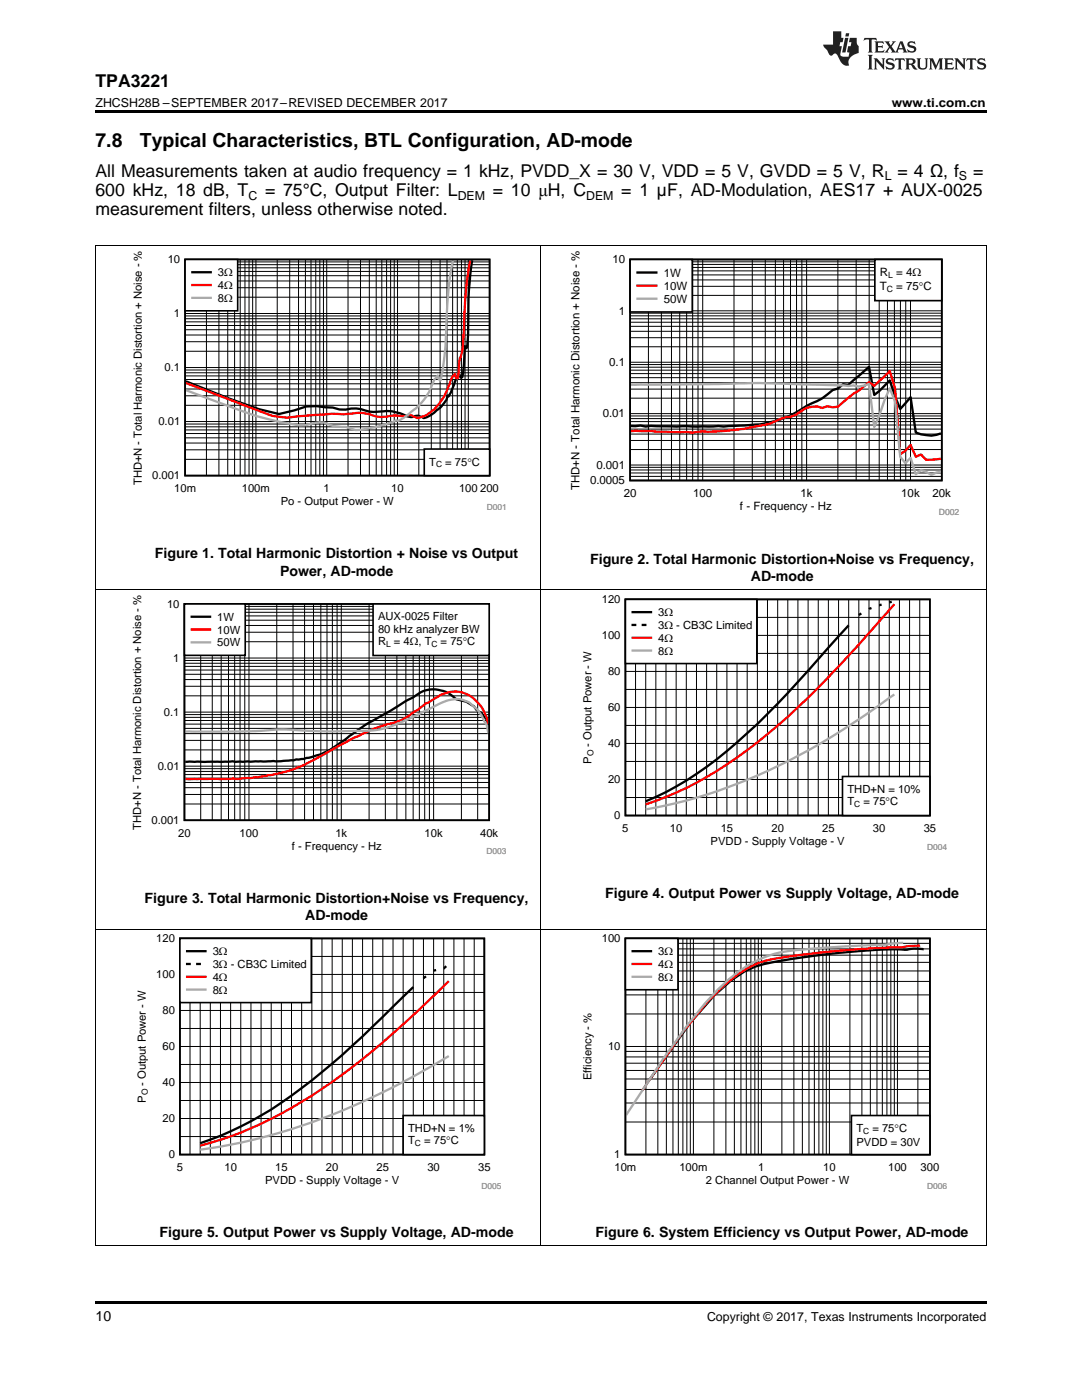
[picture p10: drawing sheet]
<svg xmlns="http://www.w3.org/2000/svg" width="216mm" height="279mm" viewBox="0 0 216 279" stroke-linecap="round" stroke-linejoin="round" font-family="sans-serif">
<defs><g id="words">
<g font-size="3.9">
<text x="19" y="29.3">7.8</text>
<text x="27.9" y="29.3">Typical Characteristics, BTL Configuration, AD-mode</text>
</g>
<g font-size="3.5">
<text x="19" y="17.3">TPA3221</text>
<text x="19" y="35.2">All Measurements taken at audio frequency = 1 kHz, PVDD_X = 30 V, VDD = 5 V, GVDD = 5 V, R</text>
<text x="179.1" y="35.2">= 4 Ω, f</text>
<text x="194.2" y="35.2">=</text>
<text x="19" y="39.1">600 kHz, 18 dB, T</text>
<text x="52.9" y="39.1">= 75°C, Output Filter: L</text>
<text x="98.4" y="39.1">= 10 μH, C</text>
<text x="124" y="39.1">= 1 µF, AD-Modulation, AES17 + AUX-0025</text>
<text x="19" y="43">measurement filters, unless otherwise noted.</text>
</g>
<g font-size="2.8">
<text x="30.9" y="111.4">Figure 1. Total Harmonic Distortion + Noise vs Output</text>
<text x="117.8" y="112.5">Figure 2. Total Harmonic Distortion+Noise vs Frequency,</text>
<text x="55.9" y="114.9">Power, AD-mode</text>
<text x="149.8" y="116">AD-mode</text>
<text x="120.8" y="179.2">Figure 4. Output Power vs Supply Voltage, AD-mode</text>
<text x="28.9" y="180.2">Figure 3. Total Harmonic Distortion+Noise vs Frequency,</text>
<text x="60.9" y="183.7">AD-mode</text>
<text x="31.9" y="246.9">Figure 5. Output Power vs Supply Voltage, AD-mode</text>
<text x="118.9" y="246.9">Figure 6. System Efficiency vs Output Power, AD-mode</text>
<text x="19" y="263.6">10</text>
</g>
<g font-size="2.5">
<text x="19" y="21.4">ZHCSH28B –SEPTEMBER 2017–REVISED DECEMBER 2017</text>
<text x="177.9" y="21.4">www.ti.com.cn</text>
<text x="176.6" y="35.9">L</text>
<text x="191.3" y="35.9">S</text>
<text x="49.6" y="39.8">C</text>
<text x="91.3" y="39.8">DEM</text>
<text x="116.9" y="39.8">DEM</text>
<text x="141.1" y="263.6">Copyright © 2017, Texas Instruments Incorporated</text>
</g>
<g font-size="2.3">
<text x="122.2" y="52.5">10</text>
<text x="132.4" y="55.2">1W</text>
<text x="132.4" y="57.8">10W</text>
<text x="175.6" y="55.1">R</text>
<text x="175.6" y="57.9">T</text>
<text x="178.8" y="55.1">= 4</text>
<text x="178.8" y="57.9">= 75qC</text>
<text x="182.1" y="55.1">:</text>
<text x="123.5" y="62.8">1</text>
<text x="132.4" y="60.4">50W</text>
<text x="121.6" y="73">0.1</text>
<text x="120.3" y="83.3">0.01</text>
<text x="119" y="93.6">0.001</text>
<text x="115.6" y="97.9" transform="rotate(-90 115.6 97.9)">THD+N - Total Harmonic Distortion + Noise - %</text>
<text x="117.7" y="96.6">0.0005</text>
<text x="124.5" y="99.3">20</text>
<text x="138.3" y="99.3">100</text>
<text x="147.7" y="101.9">f - Frequency - Hz</text>
<text x="159.7" y="99.3">1k</text>
<text x="179.8" y="99.3">10k</text>
<text x="186.1" y="99.3">20k</text>
</g>
<g font-size="2.2">
<text x="33.5" y="52.5">10</text>
<text x="43.5" y="55.1">3:</text>
<text x="43.5" y="57.7">4:</text>
<text x="34.7" y="63.3">1</text>
<text x="43.5" y="60.2">8:</text>
<text x="32.8" y="74.1">0.1</text>
<text x="31.6" y="84.9">0.01</text>
<text x="30.4" y="95.7">0.001</text>
<text x="85.6" y="92.9">T</text>
<text x="88.8" y="92.9">= 75</text>
<text x="93.3" y="92.9">qC</text>
<text x="28.3" y="96.8" transform="rotate(-90 28.3 96.8)">THD+N - Total Harmonic Distortion + Noise - %</text>
<text x="34.8" y="98.2">10m</text>
<text x="48.3" y="98.2">100m</text>
<text x="56" y="100.8">Po - Output Power - W</text>
<text x="64.6" y="98.2">1</text>
<text x="78.1" y="98.2">10</text>
<text x="91.6" y="98.2">100 200</text>
<text x="33.3" y="121.3">10</text>
<text x="43.4" y="123.9">1W</text>
<text x="75.4" y="123.8">AUX-0025 Filter</text>
<text x="120.1" y="120.4">120</text>
<text x="131.3" y="123">3:</text>
<text x="131.3" y="125.5">3:</text>
<text x="134.9" y="125.5">- CB3C Limited</text>
<text x="43.4" y="126.4">10W</text>
<text x="43.4" y="129">50W</text>
<text x="75.4" y="126.3">80 kHz analyzer BW</text>
<text x="75.4" y="128.8">R</text>
<text x="78.6" y="128.8">= 4:, T</text>
<text x="87.9" y="128.8">= 75</text>
<text x="92.3" y="128.8">qC</text>
<text x="120.1" y="127.5">100</text>
<text x="131.3" y="128.1">4:</text>
<text x="131.3" y="130.6">8:</text>
<text x="34.6" y="132.1">1</text>
<text x="121.3" y="134.7">80</text>
<text x="32.7" y="142.9">0.1</text>
<text x="121.3" y="141.9">60</text>
<text x="118" y="149" transform="rotate(-90 118 149)">- Output Power - W</text>
<text x="121.3" y="149.1">40</text>
<text x="31.5" y="153.6">0.01</text>
<text x="118" y="152.5" transform="rotate(-90 118 152.5)">P</text>
<text x="121.3" y="156.3">20</text>
<text x="169.1" y="158.3">THD+N = 10%</text>
<text x="169.1" y="160.7">T</text>
<text x="172.3" y="160.7">= 75q</text>
<text x="177.6" y="160.7">C</text>
<text x="28.2" y="165.6" transform="rotate(-90 28.2 165.6)">THD+N - Total Harmonic Distortion + Noise - %</text>
<text x="30.2" y="164.4">0.001</text>
<text x="35.6" y="167">20</text>
<text x="47.8" y="167">100</text>
<text x="66.9" y="167">1k</text>
<text x="84.7" y="167">10k</text>
<text x="95.8" y="167">40k</text>
<text x="122.6" y="163.5">0</text>
<text x="124.2" y="166">5</text>
<text x="133.7" y="166">10</text>
<text x="143.8" y="166">15</text>
<text x="153.9" y="166">20</text>
<text x="164.1" y="166">25</text>
<text x="174.2" y="166">30</text>
<text x="184.3" y="166">35</text>
<text x="58.2" y="169.5">f - Frequency - Hz</text>
<text x="141.8" y="168.6">PVDD - Supply Voltage - V</text>
<text x="31.2" y="188">120</text>
<text x="42.4" y="190.6">3:</text>
<text x="120.1" y="188">100</text>
<text x="131.3" y="190.6">3:</text>
<text x="31.2" y="195.2">100</text>
<text x="42.4" y="193.2">3:</text>
<text x="42.4" y="195.7">4:</text>
<text x="46" y="193.2">- CB3C Limited</text>
<text x="131.3" y="193.2">4:</text>
<text x="131.3" y="195.7">8:</text>
<text x="32.4" y="202.4">80</text>
<text x="42.4" y="198.3">8:</text>
<text x="32.4" y="209.6">60</text>
<text x="121.3" y="209.6">10</text>
<text x="118" y="215.6" transform="rotate(-90 118 215.6)">Efficiency - %</text>
<text x="29.1" y="220.1" transform="rotate(-90 29.1 220.1)">P</text>
<text x="29.1" y="216.7" transform="rotate(-90 29.1 216.7)">- Output Power - W</text>
<text x="32.4" y="216.8">40</text>
<text x="32.4" y="224">20</text>
<text x="81.4" y="225.9">THD+N = 1%</text>
<text x="170.9" y="225.9">T</text>
<text x="174.1" y="225.9">= 75</text>
<text x="178.5" y="225.9">q</text>
<text x="179.4" y="225.9">C</text>
<text x="33.7" y="231.2">0</text>
<text x="35.3" y="233.7">5</text>
<text x="44.8" y="233.7">10</text>
<text x="54.9" y="233.7">15</text>
<text x="65" y="233.7">20</text>
<text x="75.2" y="233.7">25</text>
<text x="81.4" y="228.4">T</text>
<text x="84.6" y="228.4">= 75</text>
<text x="85.3" y="233.7">30</text>
<text x="89.1" y="228.4">qC</text>
<text x="95.4" y="233.7">35</text>
<text x="122.6" y="231.2">1</text>
<text x="122.6" y="233.7">10m</text>
<text x="135.6" y="233.7">100m</text>
<text x="151.3" y="233.7">1</text>
<text x="164.3" y="233.7">10</text>
<text x="170.9" y="228.7">PVDD = 30V</text>
<text x="177.2" y="233.7">100</text>
<text x="183.7" y="233.7">300</text>
<text x="52.9" y="236.3">PVDD - Supply Voltage - V</text>
<text x="140.9" y="236.3">2 Channel Output Power - W</text>
</g>
<g font-size="1.7">
<text x="177" y="58.3">C</text>
<text x="177.2" y="55.5">L</text>
<text x="87" y="93.3">C</text>
<text x="77" y="129.2">L</text>
<text x="86.1" y="129.2">C</text>
<text x="118.4" y="151" transform="rotate(-90 118.4 151)">O</text>
<text x="170.5" y="161.1">C</text>
<text x="29.5" y="218.6" transform="rotate(-90 29.5 218.6)">O</text>
<text x="172.2" y="226.3">C</text>
<text x="82.8" y="228.8">C</text>
</g>
<g font-size="1.7" fill="#999">
<text x="97.1" y="101.7">D001</text>
<text x="187.3" y="102.9">D002</text>
<text x="97.1" y="170.5">D003</text>
<text x="185" y="169.6">D004</text>
<text x="96.1" y="237.2">D005</text>
<text x="185" y="237.2">D006</text>
</g>
</g></defs>
<path d="M19 248.6h.2zM196.7 248.6h.1zM19 259.7h177.8v.5h-177.8z" fill="#000"/>
<path d="M19.1 185.5v63.1M107.9 185.5v63.1M196.8 185.5v63.1M19 248.6h177.8" fill="none" stroke="#000" stroke-width=".2"/>
<path d="M27 186.4h73.1v50.9h-73.1z" fill-rule="evenodd" fill="#fff"/>
<path d="M35.9 187.3h60.7v43.1h-60.7z" fill="none" stroke="#000" stroke-width=".33"/>
<g fill="none" stroke="#000" stroke-width=".2">
<path d="M35.9 198.1h60.8M35.9 194.5h60.8M35.9 190.9h60.8M37.9 187.3v43.1M39.9 187.3v43.1M42 187.3v43.1M44 187.3v43.1M46 187.3v43.1M48 187.3v43.1M50.1 187.3v43.1M52.1 187.3v43.1M54.1 187.3v43.1"/>
<path d="M56.1 187.3v43.1M58.2 187.3v43.1M60.2 187.3v43.1M62.2 187.3v43.1M64.2 187.3v43.1M66.3 187.3v43.1M68.3 187.3v43.1M70.3 187.3v43.1M72.3 187.3v43.1M74.4 187.3v43.1M76.4 187.3v43.1M78.4 187.3v43.1"/>
<path d="M80.4 187.3v43.1M82.5 187.3v43.1M84.5 187.3v43.1M86.5 187.3v43.1M88.5 187.3v43.1M90.6 187.3v43.1M92.6 187.3v43.1M94.6 187.3v43.1M35.9 219.6h60.8M35.9 216h60.8M35.9 212.4h60.8M35.9 208.8h60.8"/>
<path d="M35.9 205.3h60.8M35.9 201.7h60.8M35.9 226.8h60.8M35.9 223.2h60.8"/>
</g>
<path d="M82.5 197a315.4 315.4 0 0 1-18.3 17 73.8 73.8 0 0 1-24.3 14.2M85 194.8l-.5 .4M87 193.6l-.5 .1M89 192.8l-.5 .5" fill="none" stroke="#000" stroke-width=".46"/>
<path d="M89.6 195.8a171.3 171.3 0 0 1-27.4 22.9 77.1 77.1 0 0 1-22.3 10" fill="none" stroke="#f00" stroke-width=".46"/>
<path d="M89.6 210.8a132.6 132.6 0 0 1-45.6 18l-4.1 .6" fill="none" stroke="#aaa" stroke-width=".46"/>
<path d="M80.4 222.6h16.2v7.8h-16.2z" fill-rule="evenodd" fill="#fff"/>
<path d="M80.4 222.6h16.2v7.8h-16.2z" fill="none" stroke="#000" stroke-width=".33"/>
<path d="M35.9 187.3h26.2v12.8h-26.2z" fill-rule="evenodd" fill="#fff"/>
<path d="M35.9 187.3h26.2v12.8h-26.2z" fill="none" stroke="#000" stroke-width=".33"/>
<path d="M37.3 189.8h3.7M37.3 192.4h.5M39.4 192.4h.5" fill="none" stroke="#000" stroke-width=".46"/>
<path d="M37.3 194.9h3.7" fill="none" stroke="#f00" stroke-width=".46"/>
<path d="M37.3 197.5h3.7" fill="none" stroke="#aaa" stroke-width=".46"/>
<path d="M115.9 186.4h73.1v50.9h-73.1z" fill-rule="evenodd" fill="#fff"/>
<path d="M124.8 187.3h60.7v43.1h-60.7z" fill="none" stroke="#000" stroke-width=".33"/>
<g fill="none" stroke="#000" stroke-width=".2">
<path d="M124.8 198.6h60.8M124.8 195.9h60.8M124.8 193.8h60.8M124.8 192.1h60.8M124.8 190.6h60.8M124.8 189.4h60.8M124.8 188.3h60.8M128.9 187.3v43.1M131.3 187.3v43.1M133 187.3v43.1M134.3 187.3v43.1M135.4 187.3v43.1"/>
<path d="M136.3 187.3v43.1M137.1 187.3v43.1M137.7 187.3v43.1M138.4 187.3v43.1M142.4 187.3v43.1M144.8 187.3v43.1M146.5 187.3v43.1M147.8 187.3v43.1M148.9 187.3v43.1M149.8 187.3v43.1M150.6 187.3v43.1M151.3 187.3v43.1"/>
<path d="M151.9 187.3v43.1M156 187.3v43.1M158.4 187.3v43.1M160.1 187.3v43.1M161.4 187.3v43.1M162.5 187.3v43.1M163.4 187.3v43.1M164.2 187.3v43.1M164.9 187.3v43.1M165.5 187.3v43.1M169.6 187.3v43.1M172 187.3v43.1"/>
<path d="M173.7 187.3v43.1M175 187.3v43.1M176.1 187.3v43.1M177 187.3v43.1M177.8 187.3v43.1M178.5 187.3v43.1M179.1 187.3v43.1M183.2 187.3v43.1M185.5 187.3v43.1M124.8 217.4h60.8M124.8 215.3h60.8M124.8 213.6h60.8"/>
<path d="M124.8 212.2h60.8M124.8 210.9h60.8M124.8 209.8h60.8M124.8 208.8h60.8M124.8 202.4h60.8M124.8 223.9h60.8M124.8 220.1h60.8"/>
</g>
<path d="M184.3 189.4l-1.7-.1-1.7 .2h-5l-9.4 .8a166.9 166.9 0 0 0-14 2.1l-1.8 .5-2.1 1-2.7 1.7-3.4 3-4.7 5.5-8.2 11.4" fill="none" stroke="#000" stroke-width=".46"/>
<path d="M183.6 188.7l-2.2 .1-1.6 .3-7.4 .2-6.9 .6a135.8 135.8 0 0 0-12.9 1.9 20.4 20.4 0 0 0-8.2 4.9l-3.4 3.4-4.7 5.8-8.2 11.8" fill="none" stroke="#f00" stroke-width=".46"/>
<path d="M180.2 188.2l-3.7 .4-12.5 .6a72.8 72.8 0 0 0-9.5 1.2 25.6 25.6 0 0 0-11.2 7.1l-2.7 2.8-3.4 4.2-4.7 6.6-7.6 11.4" fill="none" stroke="#aaa" stroke-width=".46"/>
<path d="M169.9 222.6h15.6v7.8h-15.6z" fill-rule="evenodd" fill="#fff"/>
<path d="M169.9 222.6h15.6v7.8h-15.6z" fill="none" stroke="#000" stroke-width=".33"/>
<path d="M124.8 187.3h10.5v10.2h-10.5z" fill-rule="evenodd" fill="#fff"/>
<path d="M124.8 187.3h10.5v10.2h-10.5z" fill="none" stroke="#000" stroke-width=".33"/>
<path d="M126.2 189.8h3.7" fill="none" stroke="#000" stroke-width=".46"/>
<path d="M126.2 192.4h3.7" fill="none" stroke="#f00" stroke-width=".46"/>
<path d="M126.2 194.9h3.7" fill="none" stroke="#aaa" stroke-width=".46"/>
<path d="M19.1 117.8v67.7M107.9 117.8v67.7M196.8 117.8v67.7M19 185.4h177.8" fill="none" stroke="#000" stroke-width=".2"/>
<path d="M26 118.8h75v51.8h-75z" fill-rule="evenodd" fill="#fff"/>
<path d="M36.8 120.5h60.8v43.2h-60.8z" fill="none" stroke="#000" stroke-width=".33"/>
<g fill="none" stroke="#000" stroke-width=".2">
<path d="M36.8 138.9h60.8M36.8 137h60.8M36.8 135.6h60.8M36.8 134.6h60.8M36.8 133.7h60.8M36.8 133h60.8M36.8 132.4h60.8M36.8 131.8h60.8M36.8 131.3h60.8M36.8 128.1h60.8M36.8 126.2h60.8M36.8 124.8h60.8"/>
<path d="M36.8 123.8h60.8M36.8 122.9h60.8M36.8 122.2h60.8M36.8 121.6h60.8M36.8 121h60.8M40 120.5v43.2M42.4 120.5v43.2M44.1 120.5v43.2M45.6 120.5v43.2M46.8 120.5v43.2M47.9 120.5v43.2M48.8 120.5v43.2"/>
<path d="M49.7 120.5v43.2M55.2 120.5v43.2M58.5 120.5v43.2M60.8 120.5v43.2M62.6 120.5v43.2M64 120.5v43.2M65.2 120.5v43.2M66.3 120.5v43.2M67.3 120.5v43.2M68.1 120.5v43.2M73.6 120.5v43.2M76.9 120.5v43.2"/>
<path d="M79.2 120.5v43.2M81 120.5v43.2M82.4 120.5v43.2M83.7 120.5v43.2M84.7 120.5v43.2M85.7 120.5v43.2M86.5 120.5v43.2M92.1 120.5v43.2M95.3 120.5v43.2M36.8 158.6h60.8M36.8 157.2h60.8M36.8 156.2h60.8"/>
<path d="M36.8 155.3h60.8M36.8 154.6h60.8M36.8 154h60.8M36.8 153.4h60.8M36.8 152.9h60.8M36.8 149.7h60.8M36.8 147.8h60.8M36.8 146.4h60.8M36.8 145.4h60.8M36.8 144.5h60.8M36.8 143.8h60.8M36.8 143.2h60.8"/>
<path d="M36.8 142.6h60.8M36.8 142.1h60.8M36.8 160.5h60.8"/>
</g>
<path d="M97.5 144.7l-.4-1.1-1-1.3-1-.6-.5-.7-1.5-1-2.1-.5a6.1 6.1 0 0 0-8.6-.3l-1.5 .8-2.5 1.6a60.4 60.4 0 0 0-10.7 6.8 15 15 0 0 1-8.6 3.2l-.5 .1-3.6 .2-18 .1" fill="none" stroke="#000" stroke-width=".46"/>
<path d="M97.5 144.4a7.4 7.4 0 0 0-6.5-6.4 8.5 8.5 0 0 0-5 1.9l-1.1 .5-2 1.5a13.5 13.5 0 0 1-6.1 2.8 59.5 59.5 0 0 0-12.6 6.1 33.5 33.5 0 0 1-16.2 4.6l-11 .1" fill="none" stroke="#f00" stroke-width=".46"/>
<path d="M37 146l14-.1a50.1 50.1 0 0 1 11.7 0h5.5a50 50 0 0 0 8.1-.4 68.7 68.7 0 0 0 11.7-5.2 5.3 5.3 0 0 1 6.1 .3 6.9 6.9 0 0 1 2.5 3.3l.5 .8 .4 1.7" fill="none" stroke="#aaa" stroke-width=".46"/>
<path d="M74.4 120.5h23.2v10.3h-23.2z" fill-rule="evenodd" fill="#fff"/>
<path d="M74.4 120.5h23.2v10.3h-23.2z" fill="none" stroke="#000" stroke-width=".33"/>
<path d="M36.8 120.5h12.1v10.3h-12.1z" fill-rule="evenodd" fill="#fff"/>
<path d="M36.8 120.5h12.1v10.3h-12.1z" fill="none" stroke="#000" stroke-width=".33"/>
<path d="M38.3 123.1h3.6" fill="none" stroke="#000" stroke-width=".46"/>
<path d="M38.3 125.6h3.6" fill="none" stroke="#f00" stroke-width=".46"/>
<path d="M38.3 128.2h3.6" fill="none" stroke="#aaa" stroke-width=".46"/>
<path d="M115.9 118.7h73.1v50.9h-73.1z" fill-rule="evenodd" fill="#fff"/>
<path d="M124.8 119.6h60.7v43.2h-60.7z" fill="none" stroke="#000" stroke-width=".33"/>
<g fill="none" stroke="#000" stroke-width=".2">
<path d="M126.8 119.6v43.2M128.8 119.6v43.2M130.9 119.6v43.2M132.9 119.6v43.2M134.9 119.6v43.2M136.9 119.6v43.2M139 119.6v43.2M141 119.6v43.2M143 119.6v43.2M145 119.6v43.2M147.1 119.6v43.2M149.1 119.6v43.2"/>
<path d="M151.1 119.6v43.2M153.1 119.6v43.2M155.2 119.6v43.2M157.2 119.6v43.2M159.2 119.6v43.2M161.2 119.6v43.2M163.3 119.6v43.2M165.3 119.6v43.2M167.3 119.6v43.2M169.3 119.6v43.2M171.4 119.6v43.2M173.4 119.6v43.2"/>
<path d="M175.4 119.6v43.2M177.4 119.6v43.2M179.5 119.6v43.2M181.5 119.6v43.2M183.5 119.6v43.2M124.8 137.6h60.8M124.8 134h60.8M124.8 130.4h60.8M124.8 126.8h60.8M124.8 123.2h60.8M124.8 159.2h60.8M124.8 155.6h60.8"/>
<path d="M124.8 152h60.8M124.8 148.4h60.8M124.8 144.8h60.8M124.8 141.2h60.8"/>
</g>
<path d="M169.3 124.8a430 430 0 0 1-18.2 19.7 80.5 80.5 0 0 1-18.2 13.6l-4.1 1.8M171.9 122.4l-.5 .3M173.9 121.3l-.5 .2M175.9 120.7l-.5 .1M177.9 120.1l-.5 .1" fill="none" stroke="#000" stroke-width=".46"/>
<path d="M178.5 120.6a241 241 0 0 1-23.3 24.2 76.5 76.5 0 0 1-26.4 15.7" fill="none" stroke="#f00" stroke-width=".46"/>
<path d="M178.5 138.6a132.8 132.8 0 0 1-33.5 18.6 87.5 87.5 0 0 1-16.2 4.3" fill="none" stroke="#aaa" stroke-width=".46"/>
<path d="M168.1 155h17.4v7.8h-17.4z" fill-rule="evenodd" fill="#fff"/>
<path d="M168.1 155h17.4v7.8h-17.4z" fill="none" stroke="#000" stroke-width=".33"/>
<path d="M124.8 119.6h26.2v12.8h-26.2z" fill-rule="evenodd" fill="#fff"/>
<path d="M124.8 119.6h26.2v12.8h-26.2z" fill="none" stroke="#000" stroke-width=".33"/>
<path d="M126.2 122.2h3.7M126.2 124.7h.5M128.3 124.7h.5" fill="none" stroke="#000" stroke-width=".46"/>
<path d="M126.2 127.3h3.7" fill="none" stroke="#f00" stroke-width=".46"/>
<path d="M126.2 129.8h3.7" fill="none" stroke="#aaa" stroke-width=".46"/>
<path d="M19.1 49v68.8M107.9 49v68.8M196.8 49v68.8M19 117.7h177.8" fill="none" stroke="#000" stroke-width=".2"/>
<path d="M113.5 50h77.9v52.9h-77.9z" fill-rule="evenodd" fill="#fff"/>
<path d="M125.7 51.8h62.2v44.1h-62.2z" fill="none" stroke="#000" stroke-width=".33"/>
<g fill="none" stroke="#000" stroke-width=".2">
<path d="M125.7 59h62.2M125.7 57.1h62.2M125.7 55.9h62.2M125.7 54.9h62.2M125.7 54.1h62.2M125.7 53.4h62.2M125.7 52.8h62.2M125.7 52.3h62.2M129.4 51.8v44.1M132 51.8v44.1M134 51.8v44.1M135.6 51.8v44.1"/>
<path d="M137 51.8v44.1M138.2 51.8v44.1M139.3 51.8v44.1M140.2 51.8v44.1M146.5 51.8v44.1M150.1 51.8v44.1M152.7 51.8v44.1M154.7 51.8v44.1M156.4 51.8v44.1M157.7 51.8v44.1M158.9 51.8v44.1M160 51.8v44.1"/>
<path d="M160.9 51.8v44.1M167.2 51.8v44.1M170.8 51.8v44.1M173.4 51.8v44.1M175.4 51.8v44.1M177.1 51.8v44.1M178.5 51.8v44.1M179.7 51.8v44.1M180.7 51.8v44.1M181.7 51.8v44.1M125.7 79.5h62.2M125.7 77.7h62.2"/>
<path d="M125.7 76.4h62.2M125.7 75.4h62.2M125.7 74.6h62.2M125.7 73.9h62.2M125.7 73.3h62.2M125.7 72.8h62.2M125.7 72.3h62.2M125.7 69.2h62.2M125.7 67.4h62.2M125.7 66.1h62.2M125.7 65.1h62.2M125.7 64.3h62.2"/>
<path d="M125.7 63.6h62.2M125.7 63h62.2M125.7 62.5h62.2M125.7 62h62.2M125.7 95.1h62.2M125.7 94.4h62.2M125.7 93.8h62.2M125.7 93.3h62.2M125.7 92.8h62.2M125.7 89.7h62.2M125.7 87.9h62.2M125.7 86.6h62.2"/>
<path d="M125.7 85.6h62.2M125.7 84.8h62.2M125.7 84.1h62.2M125.7 83.5h62.2M125.7 83h62.2M125.7 82.5h62.2"/>
</g>
<path d="M125.9 85l1.9-.1 1 .2 1.1-.1 3.1 .1a194.1 194.1 0 0 0 18.6-.4 21.3 21.3 0 0 0 9.4-3.7 16.3 16.3 0 0 0 5.2-3.1l1-.4 1-.8 1.1 .1 4.1-3.6 1 5.6 1.1-.8 2-2.1 1.1 3.3 1 2.4 2.1-2.3 1 7a7.2 7.2 0 0 0 5.1 .2" fill="none" stroke="#000" stroke-width=".47"/>
<path d="M125.9 86.1l4-.1 1 .1 7.3 .2 2-.2a49 49 0 0 0 13.5-1.6 10.1 10.1 0 0 1 4.2-1.4l1-.4 1-.7a4.5 4.5 0 0 1 4.2-.6l1-.3 1.1 .2 1-.1 3.1-2.6 1-.6 2.1-1.7 1 .7 3.1-2.9 1.1 3.4 1 13.2 1.1-.7 1-1.2 1 2.3 1.1-.4 1 1.1 3-.2" fill="none" stroke="#f00" stroke-width=".47"/>
<path d="M125.9 76.8l15.4-.1a271.9 271.9 0 0 1 23.8 .1l4.2 .2 1-.1 1 .2 2.1-.5 1 8.6 3.1-7.7 1.1 2.6 1 11.1 1.1 1.2 1-1 1 3.3 1.1-.9 1 .4 1 .6 1.1-.5 .9-.2" fill="none" stroke="#aaa" stroke-width=".47"/>
<path d="M174.6 51.8h13.3v8.2h-13.3z" fill-rule="evenodd" fill="#fff"/>
<path d="M174.6 51.8h13.3v8.2h-13.3z" fill="none" stroke="#000" stroke-width=".33"/>
<path d="M125.7 51.8h12.4v10.5h-12.4z" fill-rule="evenodd" fill="#fff"/>
<path d="M125.7 51.8h12.4v10.5h-12.4z" fill="none" stroke="#000" stroke-width=".33"/>
<path d="M127.2 54.4h3.8" fill="none" stroke="#000" stroke-width=".47"/>
<path d="M127.2 57h3.8" fill="none" stroke="#f00" stroke-width=".47"/>
<path d="M127.2 59.6h3.8" fill="none" stroke="#aaa" stroke-width=".47"/>
<path d="M26.2 50.1h74.6v51.7h-74.6z" fill-rule="evenodd" fill="#fff"/>
<path d="M36.9 51.8h60.8v43.1h-60.8z" fill="none" stroke="#000" stroke-width=".33"/>
<g fill="none" stroke="#000" stroke-width=".2">
<path d="M36.9 59.3h60.8M36.9 57.4h60.8M36.9 56.1h60.8M36.9 55h60.8M36.9 54.2h60.8M36.9 53.4h60.8M36.9 52.8h60.8M36.9 52.3h60.8M41.2 51.8v43.1M43.7 51.8v43.1M45.4 51.8v43.1M46.8 51.8v43.1"/>
<path d="M47.9 51.8v43.1M48.9 51.8v43.1M49.7 51.8v43.1M50.4 51.8v43.1M51.1 51.8v43.1M55.3 51.8v43.1M57.8 51.8v43.1M59.6 51.8v43.1M60.9 51.8v43.1M62.1 51.8v43.1M63 51.8v43.1M63.8 51.8v43.1"/>
<path d="M64.5 51.8v43.1M65.2 51.8v43.1M69.4 51.8v43.1M71.9 51.8v43.1M73.7 51.8v43.1M75.1 51.8v43.1M76.2 51.8v43.1M77.1 51.8v43.1M77.9 51.8v43.1M78.7 51.8v43.1M79.3 51.8v43.1M83.6 51.8v43.1"/>
<path d="M86.1 51.8v43.1M87.8 51.8v43.1M89.2 51.8v43.1M90.3 51.8v43.1M91.3 51.8v43.1M92.1 51.8v43.1M92.8 51.8v43.1M93.4 51.8v43.1M36.9 79h60.8M36.9 77.6h60.8M36.9 76.6h60.8M36.9 75.7h60.8"/>
<path d="M36.9 75h60.8M36.9 74.4h60.8M36.9 73.8h60.8M36.9 73.4h60.8M36.9 70.1h60.8M36.9 68.2h60.8M36.9 66.9h60.8M36.9 65.8h60.8M36.9 65h60.8M36.9 64.2h60.8M36.9 63.6h60.8M36.9 63.1h60.8"/>
<path d="M36.9 62.6h60.8M36.9 91.7h60.8M36.9 89.8h60.8M36.9 88.4h60.8M36.9 87.4h60.8M36.9 86.5h60.8M36.9 85.8h60.8M36.9 85.2h60.8M36.9 84.6h60.8M36.9 84.1h60.8M36.9 80.9h60.8"/>
</g>
<path d="M94.2 51.9l-.6 6-.2 9-.2 2.2-.1 .4-.3-.4-.4 5.3-.2 .9-.3 .1-.2-.6-.2 .2-.1-.1-.2 .2-1.2 3.3-.5 .7-.2-.2-.2 .9a7.9 7.9 0 0 1-2.2 2.3 5.5 5.5 0 0 1-2.4 1.3l-.3-.2a1.75 1.75 0 0 0-1.8 0l-1.2-.1a9.4 9.4 0 0 0-6-.9 6.3 6.3 0 0 1-3.2-.5l-.9-.2-3.3 .2-1.4-.4-3.3-.2h-2l-2.4 .8-3 .7-4-.9-6.1-2.2-8.5-3.4" fill="none" stroke="#000" stroke-width=".46"/>
<path d="M93.9 51.9l-.8 5.1-.5 6.6a27.9 27.9 0 0 1-.7 7.7l-.1 .1-.4 3.6-.1 .5-.4-.2-.1-.7-.2 .2a10.6 10.6 0 0 0-1.5 3.3 8.7 8.7 0 0 1-5.3 5.2l-.6 .1-.7-.2a1.48 1.48 0 0 0-1.7-.1 10.7 10.7 0 0 0-4.2 .1l-1.7-.1a8.6 8.6 0 0 0-5.4-.5l-1 .1a20.1 20.1 0 0 0-5.2 .1l-6 .6-3-.4-17.2-6.6" fill="none" stroke="#f00" stroke-width=".46"/>
<path d="M90.4 51.9l-.9 5.3-.4 6.4a67.9 67.9 0 0 1-1.1 12.2l-.2 .2-.3-.4-.1-.7a8.5 8.5 0 0 0-1.8 3.3 15.7 15.7 0 0 1-6.1 5.8l-.3-.1a29.7 29.7 0 0 1-8.3 1.9 7.8 7.8 0 0 0-3.5-.7l-.9-.1-.9-.3a5.5 5.5 0 0 0-4.5 .1l-1.5 .1a58.5 58.5 0 0 1-12.1-3.2l-10.4-3.8" fill="none" stroke="#aaa" stroke-width=".46"/>
<path d="M84.7 89.6h13v5.3h-13z" fill-rule="evenodd" fill="#fff"/>
<path d="M84.7 89.6h13v5.3h-13z" fill="none" stroke="#000" stroke-width=".33"/>
<path d="M36.9 51.8h10.5v10.2h-10.5z" fill-rule="evenodd" fill="#fff"/>
<path d="M36.9 51.8h10.5v10.2h-10.5z" fill="none" stroke="#000" stroke-width=".33"/>
<path d="M38.4 54.3h3.6" fill="none" stroke="#000" stroke-width=".46"/>
<path d="M38.4 56.9h3.6" fill="none" stroke="#f00" stroke-width=".46"/>
<path d="M38.4 59.4h3.6" fill="none" stroke="#aaa" stroke-width=".46"/>
<path d="M19 48.9h177.8" fill="none" stroke="#000" stroke-width=".2"/>
<path d="M19 22h177.8v.5h-177.8z" fill="#000"/>
<g fill="#231f20">
<path d="M172.5 7.6l-.1 .5 .4-.2h.6v.1v2.1l-.2 .4h.9l-.2-.4v-2.1l.1-.1h.5l.5 .2-.2-.5zM174.5 8.3l.2 .3v1.5l-.2 .4h1.8l.2-.6a1.04 1.04 0 0 1-1.3 .2v-.7h.6l.3 .2v-.6l-.3 .2h-.6v-.6l.8-.1 .4 .3-.2-.5zM176.5 8.3l.9 1.1-.9 1.1h.8l-.2-.2 .4-.7 .5 .7-.2 .2h1.5l-.2-.2 .2-.4h.9l.1 .4-.2 .2h1l-.3-.3-.7-1.9h-.5l-.9 2-.8-1 .9-1h-.8l.1 .3-.4 .5-.3-.6 .1-.2zM179.7 8.6l.4 1h-.7zM181.3 8.4a.63 .63 0 0 0-.2 .7 .63 .63 0 0 0 .6 .4l.6 .2 .1 .2a.75 .75 0 0 1-.7 .4 .75 .75 0 0 1-.6-.5l.1 .7 .1-.1a1.11 1.11 0 0 0 1.5-.6 1.13 1.13 0 0 0-1.2-.8l-.1-.4a1.04 1.04 0 0 1 1.2 .2l-.2-.5-.2 .1-.4-.2zM173.2 10.9l.2 .4v2.2l-.2 .4h1l-.3-.4v-2.2l.3-.4zM174.3 11.6l.3 .4v1.5l-.3 .4h.8l-.2-.4v-1.3l1.5 1.7v-1.9l.2-.4h-.7l.2 .4v.9l-1.1-1.3zM177 11.8a.62 .62 0 0 0-.2 .7 .62 .62 0 0 0 .6 .4l.6 .1 .1 .3a.76 .76 0 0 1-.7 .3 .76 .76 0 0 1-.7-.4l.2 .7 .1-.1a1.11 1.11 0 0 0 1.5-.6 1.13 1.13 0 0 0-1.2-.8l-.1-.4a1.04 1.04 0 0 1 1.2 .2l-.2-.6-.2 .1-.5-.1zM178.7 11.6l-.2 .6a.61 .61 0 0 1 .8-.3v1.6l-.2 .4h.9l-.2-.4v-1.6a.63 .63 0 0 1 .7 .3l-.1-.6zM180.6 11.6l.3 .4v1.5l-.3 .4h1l-.2-.2-.1-.8 .6 .2a.76 .76 0 0 0 1.2 .7l-1-1a.58 .58 0 0 0 .6-.5 .58 .58 0 0 0-.5-.6zM181.4 11.9h.1a.45 .45 0 0 1 .5 .1 .45 .45 0 0 1 .1 .5l-.8 .2zM182.9 11.6l.2 .2a2.17 2.17 0 0 0 .3 1.9 .99 .99 0 0 0 1.6-.6v-1.1l.2-.4h-.7l.2 .2a1.92 1.92 0 0 1-.2 1.8 .6 .6 0 0 1-.9-.5v-1.1l.2-.4zM185.4 11.6l.2 .4v1.5l-.2 .4h.7l-.2-.4v-1.4l.8 1.8 .8-1.8v1.4l-.2 .4h.9l-.2-.4v-1.5l.2-.4h-.8l-.6 1.5-.6-1.5zM188.4 11.6l.2 .4v1.5l-.2 .4h1.8l.1-.6a1.04 1.04 0 0 1-1.2 .1v-.6h.5l.4 .2v-.6l-.4 .2h-.5v-.7h.8l.3 .3-.1-.6zM190.5 11.6l.2 .4v1.5l-.2 .4h.7l-.2-.4v-1.3l1.5 1.7v-1.9l.2-.4h-.7l.2 .4v.9l-1.1-1.3zM192.9 11.6l-.1 .6a.61 .61 0 0 1 .7-.3l.1 1.6-.3 .4h1l-.3-.4 .1-1.6a.63 .63 0 0 1 .7 .3l-.1-.6zM195.2 11.8a.62 .62 0 0 0-.2 .7 .62 .62 0 0 0 .6 .4l.6 .1 .1 .3a.76 .76 0 0 1-.7 .3 .76 .76 0 0 1-.6-.4l.1 .7 .1-.1a1.11 1.11 0 0 0 1.6-.6 1.13 1.13 0 0 0-1.3-.8l-.1-.4a1.04 1.04 0 0 1 1.2 .2l-.1-.6-.2 .1-.5-.1z"/>
<path d="M166.2 6.3v2.6h-1.9v.4l.8 .9a.91 .91 0 0 0 1 .8 .56 .56 0 0 1 .5-.3 .56 .56 0 0 1 .5 .3l.4 .8a1.53 1.53 0 0 0 1.9 1.2 1.54 1.54 0 0 1 1-2.1l.9-.3v-1.4a1.52 1.52 0 0 1-.4-1.6h-1.3l-.2 .8h.5l-.2 .8h-.5l-.1 1v.2l.4 .1-.2 .8a1.93 1.93 0 0 1-1.6-.3l.3-1.8h-.5l.2-.8h.4l.2-.8h-.4v-1.3zM168.6 7.6l-.6 2.9h.7l.6-2.9zM168.8 6.6l-.1 .7h.6l.2-.7z"/>
</g>
<use href="#words"/>
</svg>
